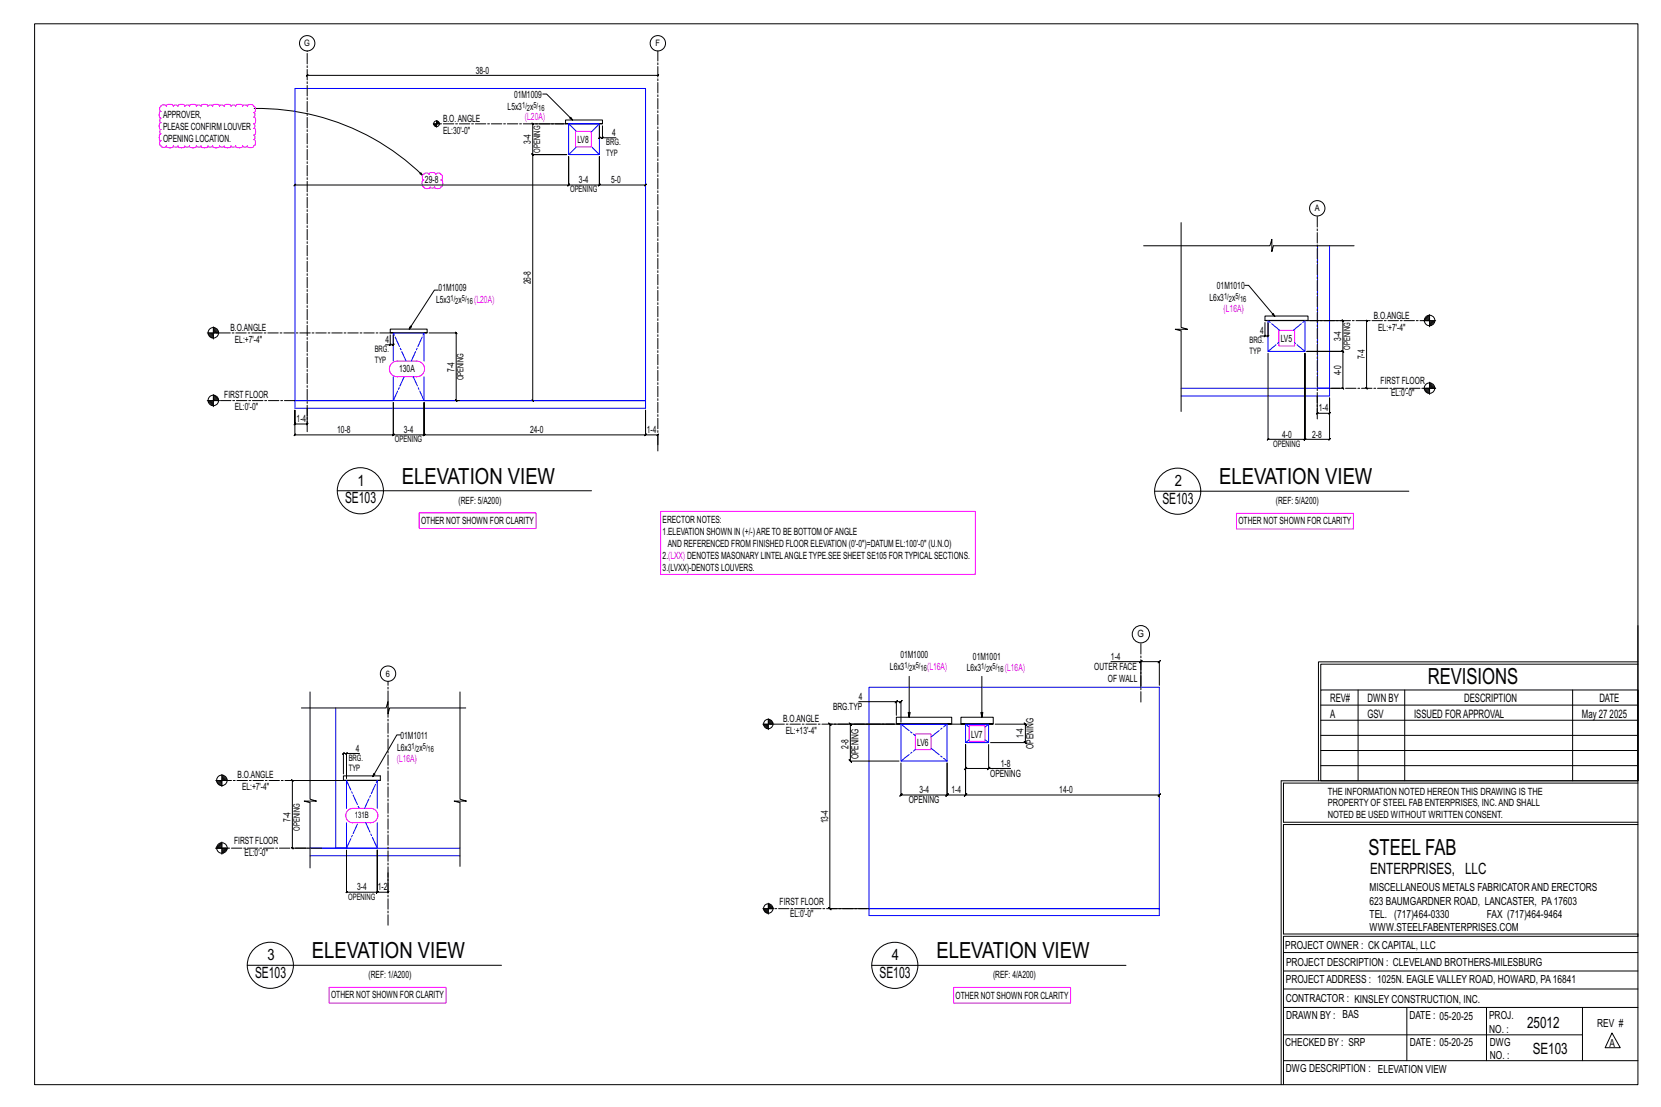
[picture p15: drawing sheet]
<svg xmlns="http://www.w3.org/2000/svg" width="914mm" height="610mm" viewBox="0 0 914 610" stroke-linecap="round" stroke-linejoin="round" font-family="sans-serif">
<defs><g id="words">
<g font-size="12.2">
<text x="221" y="266">ELEVATION VIEW</text>
<text x="671" y="267">ELEVATION VIEW</text>
<text x="786" y="377">REVISIONS</text>
<text x="753" y="471">STEEL FAB</text>
<text x="172" y="528">ELEVATION VIEW</text>
<text x="516" y="528">ELEVATION VIEW</text>
</g>
<g font-size="8.6">
<text x="197" y="268">1</text>
<text x="647" y="268">2</text>
<text x="190" y="277">SE103</text>
<text x="640" y="277">SE103</text>
<text x="754" y="481">ENTERPRISES, LLC</text>
<text x="147" y="529">3</text>
<text x="491" y="529">4</text>
<text x="140" y="539">SE103</text>
<text x="484" y="539">SE103</text>
<text x="841" y="566">25012</text>
<text x="844" y="580">SE103</text>
</g>
<g font-size="6.4">
<text x="732" y="386">REV#</text>
<text x="753" y="386">DWN BY</text>
<text x="806" y="386">DESCRIPTION</text>
<text x="880" y="386">DATE</text>
<text x="732" y="395">A</text>
<text x="753" y="395">GSV</text>
<text x="778" y="395">ISSUED FORAPPROVAL</text>
<text x="871" y="395">May 27</text>
<text x="886" y="395">2025</text>
</g>
<g font-size="6.1">
<text x="754" y="491">MISCELLANEOUS METALS FABRICATORAND ERECTORS</text>
<text x="754" y="498">623 BAUMGARDNER ROAD, LANCASTER, PA17603</text>
<text x="754" y="505">TEL. (717)464-0330</text>
<text x="819" y="505">FAX (717)464-9464</text>
<text x="754" y="513">WWW.STEELFABENTERPRISES.COM</text>
<text x="708" y="523">PROJECT OWNER : CK CAPITAL, LLC</text>
<text x="708" y="532">PROJECT DESCRIPTION : CLEVELAND BROTHERS-MILESBURG</text>
<text x="708" y="541">PROJECTADDRESS : 1025N. EAGLE VALLEY ROAD, HOWARD, PA16841</text>
<text x="708" y="552">CONTRACTOR : KINSLEY CONSTRUCTION, INC.</text>
<text x="708" y="561">DRAWN BY : BAS</text>
<text x="776" y="561">DATE : 05-20-25</text>
<text x="820" y="561">PROJ.</text>
<text x="820" y="569">NO. :</text>
<text x="879" y="566">REV #</text>
<text x="708" y="576">CHECKED BY : SRP</text>
<text x="776" y="576">DATE : 05-20-25</text>
<text x="820" y="576">DWG</text>
<text x="886" y="577">A</text>
<text x="820" y="583">NO. :</text>
<text x="708" y="590">DWG DESCRIPTION : ELEVATION VIEW</text>
</g>
<g font-size="5.5">
<text x="262" y="41">38-0</text>
<text x="283" y="54">01M1009</text>
<text x="90" y="65">APPROVER,</text>
<text x="279" y="61">L5x3</text>
<text x="292" y="61">x</text>
<text x="90" y="72">PLEASE CONFIRM LOUVER</text>
<text x="244" y="67">B.O.ANGLE</text>
<text x="244" y="74">EL:30'-0&quot;</text>
<text x="337" y="75">4</text>
<text x="90" y="78">OPENING LOCATION.</text>
<text x="292" y="79" transform="rotate(-90 292 79)">3-4</text>
<text x="318" y="79">LV8</text>
<text x="234" y="101">29-8</text>
<text x="319" y="101">3-4</text>
<text x="336" y="101">5-0</text>
<text x="241" y="160">01M1009</text>
<text x="292" y="157" transform="rotate(-90 292 157)">26-8</text>
<text x="670" y="159">01M1010</text>
<text x="240" y="167">L5x3</text>
<text x="252" y="167">x</text>
<text x="666" y="166">L6x3</text>
<text x="678" y="166">x</text>
<text x="756" y="176">B.O.ANGLE</text>
<text x="127" y="182">B.O.ANGLE</text>
<text x="694" y="184">4</text>
<text x="759" y="182">EL:+7'-4&quot;</text>
<text x="129" y="189">EL:+7'-4&quot;</text>
<text x="212" y="189">4</text>
<text x="705" y="188">LV5</text>
<text x="738" y="188" transform="rotate(-90 738 188)">3-4</text>
<text x="751" y="198" transform="rotate(-90 751 198)">7-4</text>
<text x="220" y="205">130A</text>
<text x="250" y="205" transform="rotate(-90 250 205)">7-4</text>
<text x="738" y="207" transform="rotate(-90 738 207)">4-0</text>
<text x="760" y="212">FIRST FLOOR</text>
<text x="123" y="219">FIRST FLOOR</text>
<text x="766" y="218">EL:0'-0&quot;</text>
<text x="129" y="226">EL:0'-0&quot;</text>
<text x="726" y="227">1-4</text>
<text x="163" y="232">1-4</text>
<text x="186" y="238">10-8</text>
<text x="222" y="238">3-4</text>
<text x="292" y="238">24-0</text>
<text x="356" y="238">1-4</text>
<text x="706" y="241">4-0</text>
<text x="722" y="241">2-8</text>
<text x="252" y="277">(REF: 5/A200)</text>
<text x="702" y="278">(REF: 5/A200)</text>
<text x="232" y="289">OTHER NOT SHOWN FOR CLARITY</text>
<text x="365" y="288">ERECTOR NOTES:</text>
<text x="682" y="289">OTHER NOT SHOWN FOR CLARITY</text>
<text x="365" y="295">1.ELEVATION SHOWN IN (+/-)ARETO BE BOTTOM OFANGLE</text>
<text x="368" y="301">AND REFERENCED FROM FINISHED FLOOR ELEVATION (0'-0&quot;)=DATUM EL:100'-0&quot; (U.N.O)</text>
<text x="365" y="308">2.(LXX) DENOTES MASONARYLINTELANGLETYPE.SEE SHEET SE105 FOR TYPICALSECTIONS.</text>
<text x="365" y="314">3.(LVXX)-DENOTS LOUVERS.</text>
<text x="626" y="351">G</text>
<text x="496" y="362">01M1000</text>
<text x="536" y="364">01M1001</text>
<text x="612" y="363">1-4</text>
<text x="490" y="369">L6x3</text>
<text x="502" y="369">x</text>
<text x="532" y="370">L6x3</text>
<text x="545" y="370">x</text>
<text x="602" y="369">OUTER FACE</text>
<text x="610" y="375">OF WALL</text>
<text x="473" y="385">4</text>
<text x="459" y="391">BRG.TYP</text>
<text x="431" y="398">B.O.ANGLE</text>
<text x="220" y="407">01M1011</text>
<text x="433" y="404">EL:+13'-4&quot;</text>
<text x="535" y="406">LV7</text>
<text x="563" y="407" transform="rotate(-90 563 407)">1-4</text>
<text x="196" y="414">4</text>
<text x="219" y="414">L6x3</text>
<text x="231" y="414">x</text>
<text x="467" y="412" transform="rotate(-90 467 412)">2-8</text>
<text x="505" y="411">LV6</text>
<text x="569" y="412" transform="rotate(-90 569 412)">OPENING</text>
<text x="473" y="418" transform="rotate(-90 473 418)">OPENING</text>
<text x="551" y="422">1-8</text>
<text x="131" y="429">B.O.ANGLE</text>
<text x="545" y="428">OPENING</text>
<text x="133" y="435">EL:+7'-4&quot;</text>
<text x="506" y="437">3-4</text>
<text x="524" y="437">1-4</text>
<text x="583" y="437">14-0</text>
<text x="731" y="438">THE INFORMATION NOTED HEREON THIS DRAWING IS THE</text>
<text x="500" y="442">OPENING</text>
<text x="731" y="444">PROPERTY OF STEEL FAB ENTERPRISES, INC.AND SHALL</text>
<text x="160" y="452" transform="rotate(-90 160 452)">7-4</text>
<text x="456" y="453" transform="rotate(-90 456 453)">13-4</text>
<text x="731" y="451">NOTED BE USED WITHOUT WRITTEN CONSENT.</text>
<text x="129" y="465">FIRST FLOOR</text>
<text x="135" y="472">EL:0'-0&quot;</text>
<text x="197" y="490">3-4</text>
<text x="208" y="490">1-2</text>
<text x="429" y="499">FIRST FLOOR</text>
<text x="435" y="505">EL:0'-0&quot;</text>
<text x="203" y="539">(REF: 1/A200)</text>
<text x="547" y="539">(REF: 4/A200)</text>
<text x="182" y="550">OTHER NOT SHOWN FOR CLARITY</text>
<text x="526" y="550">OTHER NOT SHOWN FOR CLARITY</text>
</g>
<g font-size="5.5" fill="#f0f">
<text x="289" y="66">(L20A)</text>
<text x="261" y="167">(L20A)</text>
<text x="674" y="172">(L16A)</text>
<text x="510" y="369">(L16A)</text>
<text x="553" y="369">(L16A)</text>
<text x="218" y="420">(L16A)</text>
</g>
<g font-size="4.9">
<text x="168" y="25">G</text>
<text x="361" y="25">F</text>
<text x="334" y="80">BRG.</text>
<text x="297" y="84" transform="rotate(-90 297 84)">OPENING</text>
<text x="334" y="86">TYP</text>
<text x="314" y="106">OPENING</text>
<text x="724" y="116">A</text>
<text x="688" y="189">BRG.</text>
<text x="206" y="194">BRG.</text>
<text x="688" y="195">TYP</text>
<text x="743" y="193" transform="rotate(-90 743 193)">OPENING</text>
<text x="206" y="200">TYP</text>
<text x="255" y="210" transform="rotate(-90 255 210)">OPENING</text>
<text x="217" y="244">OPENING</text>
<text x="701" y="246">OPENING</text>
<text x="212" y="373">6</text>
<text x="192" y="419">BRG.</text>
<text x="192" y="425">TYP</text>
<text x="195" y="451">131B</text>
<text x="165" y="457" transform="rotate(-90 165 457)">OPENING</text>
<text x="192" y="495">OPENING</text>
</g>
<g font-size="4.7">
<text x="287" y="59">1/</text>
<text x="294" y="59">5/</text>
<text x="290" y="61">2</text>
<text x="296" y="61">16</text>
<text x="248" y="166">1/</text>
<text x="251" y="167">2</text>
<text x="254" y="166">5/</text>
<text x="257" y="167">16</text>
<text x="674" y="164">1/</text>
<text x="676" y="166">2</text>
<text x="680" y="164">5/</text>
<text x="683" y="166">16</text>
<text x="498" y="368">1/</text>
<text x="501" y="369">2</text>
<text x="504" y="368">5/</text>
<text x="507" y="369">16</text>
<text x="540" y="368">1/</text>
<text x="543" y="370">2</text>
<text x="546" y="368">5/</text>
<text x="549" y="370">16</text>
<text x="227" y="412">1/</text>
<text x="233" y="412">5/</text>
<text x="229" y="414">2</text>
<text x="235" y="414">16</text>
</g>
</g></defs>
<g fill="none" stroke="#000" stroke-width=".55">
<path d="M19 13h883v584h-883zM140 60a130 130 0 0 1 93 37M169 42l1-1zM169 42h193l1-1-1 1M299 52h2l14 14M238 68h4M239 69l1 1M239 68l1 2M239 68l1 1M240 68v1M240 67l1 1M240 67l2 1"/>
<path d="M240 68h1M240 66v4M241 67l1 1M310 68h-17l1 1-1-1v17l1 1-1-1h19h-19l1 1-1-1v136M311 68h21zM311 68v-2h21v2M330 69v7v-1v1h2M332 76v-1l-1 1zM332 69v7h7M232 95l1 2-2-1zM162 102l1-1zM162 102h151v-1v1v-16v16v-1v1h17v-1v1v-16v16h-1l1-1v1h25l1-1-1 1"/>
<path d="M630 135h69l1-3v7l1-4h44M650 123v57l4 1h-7l3 1v45M241 160h-2l-14 21M685 157h2l15 17M117 180v7M696 176l24 1zM696 176v-2h24v2M696 178v7h-2M698 178v7h1h-1h-2M721 177h18v-1l1 1h-1v17v-1l1 1h-1h-20h20v-1l1 1h-1v20v-1l1 1h-1h-6M753 177l-1-1 1 1h-1v37v-1l1 1h-1h1M784 177h6"/>
<path d="M787 174l-3 2M787 175l-1 2M787 174l-3 3M787 176l-1 1M787 175l-2 2M787 173v7M788 177h-1M788 177l-1 1M789 177l-2 2M790 177l-3 2M790 177l-2 2M114 183h7"/>
<path d="M115 184l2 2M115 183l2 3M115 183l2 2M116 183l1 2M117 183v1M117 181l3 2M117 183h1M117 182l2 1M118 180l2 3M215 183h20zM215 190v-1l-1 1zM215 183v-2h20v2"/>
<path d="M215 184v6h-3M217 184v6v-1l-1 1h1h-2M236 183h15l1 1-1-1v38v-1l1 1h-1h2M697 185h-1zM698 195v47l1-1-1 1h20l1-1-1 1v-47v47l1-1-1 1h14h-1l1-1v1v-23v9v-1l-1 1h1h-7l1-1-1 1v-10M117 219l3 2M117 219l2 2M117 218l3 3M117 220l1 1M117 217v7M118 218l2 2M784 214h6"/>
<path d="M784 214l2 3M784 214l3 3M785 214l2 2M786 214l1 1M787 212l2 2M787 212l1 2M787 211l3 3M787 213l1 1M787 210v7M787 211l3 2M114 221h7M115 221l2 2"/>
<path d="M116 221l1 1M117 221h.1M169 225v8h1l-1 1v-1h-7h1l-1 1v-1v-7v13v1l1-1h-1h55l-1 1 1-1v-17v17l-1 1 1-1h16v1l1-1h-1v-17v17v1l1-1h-1h122v1l1-1h-1v-13v13v1l1-1h-1h7v1l1-1h-1v9M293 220l1 1zM186 270h140M636 270h140M902 345v85h-197M501 372v23l-1-3h1v3M541 372v23l-1-3h1v3M612 364h16v14M628 364h10v1l1-1h-1v13M629 364l-2 1z"/>
<path d="M727 380h175v50h-175zM748 380v50M773 380v50M866 380v50M902 366h-175v14M902 364h-176v66M166 390h47l1-4v7v-3h42M171 381v59l3 1h-7l4 1v36M253 381v59l4 1h-7l3 1v35M420 399h6M420 399l2 2M421 399l2 2"/>
<path d="M422 399l1 1M422 399h1M423 397l2 2M423 398l1 1M423 396l2 3M423 396v6M423 396l3 2M473 386h20v8M493 399h31zM493 386h1l-1 1zM493 399v-4h31v4M493 386h3l-1 1 2-1h-1v12"/>
<path d="M529 399h18zM529 399v-4h18v4M548 399h16v-1l1 1h-1v10v-1l1 2-1-1h-19M727 397h175M727 388h175M191 415v-1l-1 1zM191 415h-2l1-1-1 1v11M198 415h-7v14M221 405h-3l-13 23M495 419h-27l1 1-2-2 1 1v-20h1l-2-1 1 1h24h-35l-1-1 2 1h-1v101h-1l2 1-1-1h20M532 410v28h-1l1-1v1h106l1-1-1 1v1M532 410v13l-1 1 1-1h12"/>
<path d="M532 410v28v-1l-1 1h1h-11l1-1-1 1v-18v18l1-1-1 1h-25l1-1-2 1h1v-18M544 410v13h12M727 413h175M727 405h175M119 430h7M119 430l2 3M119 430l3 3M120 430l2 2M121 430l1 1M121 430h1M122 428l2 2M122 427l3 3"/>
<path d="M122 429l1 1M122 426v7M123 427l2 2M188 430h-27v-1v1v37v1v-1h9M189 430h20zM189 430v-3h20v3M544 423h1l-1 1zM705 430v167M727 422h175M902 431h-195v22h195M902 454h-195v60h195v2h-195v81M119 467h7"/>
<path d="M122 464l-3 2M122 466l-1 1M122 465l-2 2M122 464l-3 3M122 464v6M123 467l-1 1M124 467l-2 1M124 467l-2 2M125 467l-3 3M125 468l-2 2M191 468v23l-1 1 1-1h17l-1 1 1-1v-23v23l-1 1 1-1h6l-1 1 1-1v-10M423 499l2 1"/>
<path d="M423 499l1 1M423 498l2 2M423 500h1M423 497v6M423 498l3 2M420 500h6M420 501l2 2M421 500l2 3M421 500l2 2M422 500l1 2M422 500l1 1M136 532h140"/>
<path d="M480 532h140M707 535h195M707 525h195M707 555h195M707 545h195M774 555v29M818 555v29M871 555v29M707 570h164M887 569l5 8h-8zM707 584h195"/>
<circle cx="169" cy="24" r="4"/>
<circle cx="362" cy="24" r="4"/>
<circle cx="240" cy="68" r="1.6"/>
<circle cx="725" cy="115" r="4"/>
<circle cx="787" cy="176" r="2.9"/>
<circle cx="117" cy="183" r="2.9"/>
<circle cx="787" cy="214" r="2.9"/>
<circle cx="117" cy="221" r="2.9"/>
<circle cx="198" cy="270" r="13"/>
<circle cx="648" cy="270" r="13"/>
<circle cx="628" cy="349" r="5"/>
<circle cx="214" cy="371" r="4"/>
<circle cx="423" cy="399" r="2.6"/>
<circle cx="122" cy="430" r="2.9"/>
<circle cx="122" cy="467" r="2.9"/>
<circle cx="423" cy="500" r="2.6"/>
<circle cx="149" cy="532" r="13"/>
<circle cx="493" cy="532" r="13"/>
</g>
<g fill="none" stroke="#f0f" stroke-width=".55">
<path d="M89 58h2l1 1a2.2 2.2 0 0 1 3 0 1.5 1.5 0 0 1 3 0 2.2 2.2 0 0 1 4 0 1.4 1.4 0 0 1 2 0 2.2 2.2 0 0 1 4 0 1.5 1.5 0 0 1 3 0 2.2 2.2 0 0 1 3 0 1.5 1.5 0 0 1 3 0 2.2 2.2 0 0 1 4 0 1.4 1.4 0 0 1 2 0 2.2 2.2 0 0 1 4 0 1.5 1.5 0 0 1 3 0 2.2 2.2 0 0 1 4 0 1.4 1.4 0 0 1 2 0 2.3 2.3 0 0 1 4 0l1 1-1 2a1.4 1.4 0 0 1 0 2 2.1 2.1 0 0 1 0 4 1.5 1.5 0 0 1 0 3 2.1 2.1 0 0 1 0 3 1.5 1.5 0 0 1 0 3 2.2 2.2 0 0 1 0 4h-2h-2v-1a1.4 1.4 0 0 1-2 0 2.2 2.2 0 0 1-4 0 1.5 1.5 0 0 1-3 0 2.2 2.2 0 0 1-4 0 1.4 1.4 0 0 1-2 0 2.2 2.2 0 0 1-4 0 1.5 1.5 0 0 1-3 0 2.2 2.2 0 0 1-3 0 1.5 1.5 0 0 1-3 0 2.2 2.2 0 0 1-4 0 1.4 1.4 0 0 1-2 0 2.2 2.2 0 0 1-4 0 1.5 1.5 0 0 1-3 0 2.2 2.2 0 0 1-3 0 2 2 0 0 1-3 0 2 2 0 0 1 0-3 2.1 2.1 0 0 1 0-3 1.5 1.5 0 0 1 0-3 2.1 2.1 0 0 1 0-3 1.5 1.5 0 0 1 0-3 2.1 2.1 0 0 1 0-4 2 2 0 0 1 0-3zM317 72h9v9h-9zM233 96a2 2 0 0 1 3 0 2.1 2.1 0 0 1 4 0 2.1 2.1 0 0 1 3 0 2.1 2.1 0 0 1 0 3 2.4 2.4 0 0 1 0 4l-2 1h-2v-1a1.4 1.4 0 0 1-2 0 2.2 2.2 0 0 1-4 0l-1-2 1-2v-1zM216 200l2-1h11a4 4 0 0 1 5 4 4 4 0 0 1-5 4h-10a4 4 0 0 1-4-2 4 4 0 0 1 1-5zM704 182h9v9h-9zM231 282h64v9h-64zM364 282h173v34h-173zM681 283h64v8h-64zM534 400h8v8h-8zM504 404h9v9h-9zM192 446l2-1h10a4 4 0 0 1 4 4 4 4 0 0 1-4 4h-10a4 4 0 0 1-3-2 4 4 0 0 1 1-5zM181 544h65v8h-65z"/>
<path d="M525 544h64v8h-64z"/>
</g>
<g fill="none" stroke="#00f" stroke-width=".55">
<path d="M313 68h17v17h-17zM725 135v79h7v-79M698 177v17h20v-17M217 199v-16h16v16M217 207v14h-55v-172h193v172h-122v-14M650 214h82v4h-82M162 221h193v4h-193zM478 378h160v122h-160zM185 390v77h6v-14M496 399h25v20h-25zM532 399h12v10h-12zM191 430v15"/>
<path d="M208 430v15M208 453v14h-37M171 467h82zM171 471h82M478 500h160v4h-160z"/>
</g>
<g fill="none" stroke="#000" stroke-width=".55" stroke-dasharray="5.8 1 1 1">
<path d="M311 68h-71M720 177h67M215 183h-98M732 214h58M162 221h-45M169 238v-210M725 231v-112M362 245v-217M493 399h-70M524 399h5M628 387v-33M189 430h-67"/>
<path d="M177 467h-58M214 509v-134M478 500h-55"/>
</g>
<g fill="none" stroke="#00f" stroke-width=".55" stroke-dasharray="5.8 1 1 1">
<path d="M317 72l-4-4M326 73l4-5M313 85l4-4M330 85l-4-4M224 199l-7-16M226 199l7-16M698 194l6-5M704 182l-6-5M712 182l6-5M718 194l-5-5M217 221l5-14M233 221l-6-14"/>
<path d="M496 399l8 6M496 419l8-6M513 406l8-7M513 412l8 7M532 409l2-2M534 400l-2-1M542 400l2-1M544 409l-2-2M191 430l7 15M201 445l7-15M201 453l7 14M191 467l6-14"/>
</g>
<use href="#words"/>
</svg>
